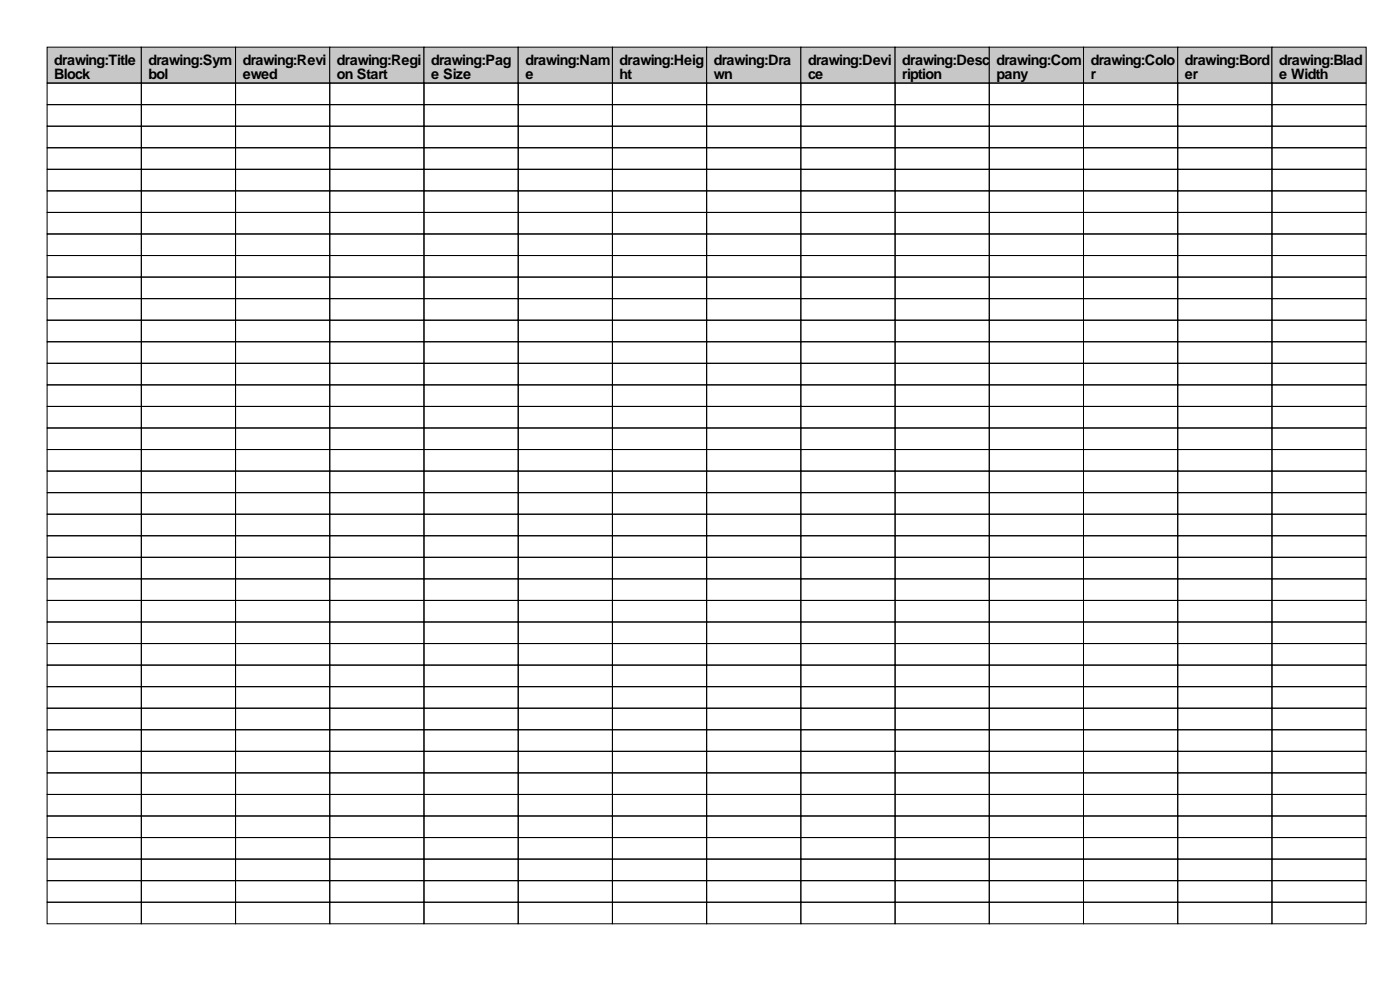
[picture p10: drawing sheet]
<svg xmlns="http://www.w3.org/2000/svg" width="297mm" height="210mm" viewBox="0 0 297 210" stroke-linecap="round" stroke-linejoin="round" font-family="sans-serif">
<defs><g id="words">
<g font-size="3">
<text x="11.5" y="13.7">drawing:Title</text>
<text x="11.5" y="16.8">Block</text>
<text x="31.5" y="13.7">drawing:Sym</text>
<text x="31.5" y="16.8">bol</text>
<text x="51.5" y="13.7">drawing:Revi</text>
<text x="51.5" y="16.8">ewed</text>
<text x="71.5" y="13.7">drawing:Regi</text>
<text x="71.5" y="16.8">on Start</text>
<text x="91.5" y="13.7">drawing:Pag</text>
<text x="91.5" y="16.8">e Size</text>
<text x="111.5" y="13.7">drawing:Nam</text>
<text x="111.5" y="16.8">e</text>
<text x="131.5" y="13.7">drawing:Heig</text>
<text x="131.5" y="16.8">ht</text>
<text x="151.5" y="13.7">drawing:Dra</text>
<text x="151.5" y="16.8">wn</text>
<text x="171.5" y="13.7">drawing:Devi</text>
<text x="171.5" y="16.8">ce</text>
<text x="191.5" y="13.7">drawing:Desc</text>
<text x="191.5" y="16.8">ription</text>
<text x="211.5" y="13.7">drawing:Com</text>
<text x="211.5" y="16.8">pany</text>
<text x="231.5" y="13.7">drawing:Colo</text>
<text x="231.5" y="16.8">r</text>
<text x="251.5" y="13.7">drawing:Bord</text>
<text x="251.5" y="16.8">er</text>
<text x="271.5" y="13.7">drawing:Blad</text>
<text x="271.5" y="16.8">e Width</text>
</g>
</g></defs>
<g fill="#c7c7c7" stroke="#000" stroke-width=".21">
<path d="M10 10h20v7.6h-20z"/>
<path d="M30 10h20v7.6h-20z"/>
<path d="M50 10h20v7.6h-20z"/>
<path d="M70 10h20v7.6h-20z"/>
<path d="M90 10h20v7.6h-20z"/>
<path d="M110 10h20v7.6h-20z"/>
<path d="M130 10h20v7.6h-20z"/>
<path d="M150 10h20v7.6h-20z"/>
<path d="M170 10h20v7.6h-20z"/>
<path d="M190 10h20v7.6h-20z"/>
<path d="M210 10h20v7.6h-20z"/>
<path d="M230 10h20v7.6h-20z"/>
<path d="M250 10h20v7.6h-20z"/>
<path d="M270 10h20v7.6h-20z"/>
</g>
<g fill="none" stroke="#000" stroke-width=".21">
<path d="M10 17.6h20v4.6h-20zM30 17.6h20v4.6h-20zM50 17.6h20v4.6h-20zM70 17.6h20v4.6h-20zM90 17.6h20v4.6h-20zM110 17.6h20v4.6h-20zM130 17.6h20v4.6h-20zM150 17.6h20v4.6h-20zM170 17.6h20v4.6h-20zM190 17.6h20v4.6h-20zM210 17.6h20v4.6h-20zM230 17.6h20v4.6h-20z"/>
<path d="M250 17.6h20v4.6h-20zM270 17.6h20v4.6h-20zM10 22.2h20v4.6h-20zM10 26.8h20v4.5h-20zM10 31.3h20v4.6h-20zM10 35.9h20v4.6h-20zM30 22.2h20v4.6h-20zM30 26.8h20v4.5h-20zM30 31.3h20v4.6h-20zM30 35.9h20v4.6h-20zM50 22.2h20v4.6h-20zM50 26.8h20v4.5h-20z"/>
<path d="M50 31.3h20v4.6h-20zM50 35.9h20v4.6h-20zM70 22.2h20v4.6h-20zM70 26.8h20v4.5h-20zM70 31.3h20v4.6h-20zM70 35.9h20v4.6h-20zM90 22.2h20v4.6h-20zM90 26.8h20v4.5h-20zM90 31.3h20v4.6h-20zM90 35.9h20v4.6h-20zM110 22.2h20v4.6h-20zM110 26.8h20v4.5h-20z"/>
<path d="M110 31.3h20v4.6h-20zM110 35.9h20v4.6h-20zM130 22.2h20v4.6h-20zM130 26.8h20v4.5h-20zM130 31.3h20v4.6h-20zM130 35.9h20v4.6h-20zM150 22.2h20v4.6h-20zM150 26.8h20v4.5h-20zM150 31.3h20v4.6h-20zM150 35.9h20v4.6h-20zM170 22.2h20v4.6h-20zM170 26.8h20v4.5h-20z"/>
<path d="M170 31.3h20v4.6h-20zM170 35.9h20v4.6h-20zM190 22.2h20v4.6h-20zM190 26.8h20v4.5h-20zM190 31.3h20v4.6h-20zM190 35.9h20v4.6h-20zM210 22.2h20v4.6h-20zM210 26.8h20v4.5h-20zM210 31.3h20v4.6h-20zM210 35.9h20v4.6h-20zM230 22.2h20v4.6h-20zM230 26.8h20v4.5h-20z"/>
<path d="M230 31.3h20v4.6h-20zM230 35.9h20v4.6h-20zM250 22.2h20v4.6h-20zM250 26.8h20v4.5h-20zM250 31.3h20v4.6h-20zM250 35.9h20v4.6h-20zM270 22.2h20v4.6h-20zM270 26.8h20v4.5h-20zM270 31.3h20v4.6h-20zM270 35.9h20v4.6h-20zM10 40.5h20v4.6h-20zM10 45.1h20v4.5h-20z"/>
<path d="M10 49.6h20v4.6h-20zM10 54.2h20v4.6h-20zM10 58.8h20v4.5h-20zM30 40.5h20v4.6h-20zM30 45.1h20v4.5h-20zM30 49.6h20v4.6h-20zM30 54.2h20v4.6h-20zM30 58.8h20v4.5h-20zM50 40.5h20v4.6h-20zM50 45.1h20v4.5h-20zM50 49.6h20v4.6h-20zM50 54.2h20v4.6h-20z"/>
<path d="M50 58.8h20v4.5h-20zM70 40.5h20v4.6h-20zM70 45.1h20v4.5h-20zM70 49.6h20v4.6h-20zM70 54.2h20v4.6h-20zM70 58.8h20v4.5h-20zM90 40.5h20v4.6h-20zM90 45.1h20v4.5h-20zM90 49.6h20v4.6h-20zM90 54.2h20v4.6h-20zM90 58.8h20v4.5h-20zM110 40.5h20v4.6h-20z"/>
<path d="M110 45.1h20v4.5h-20zM110 49.6h20v4.6h-20zM110 54.2h20v4.6h-20zM110 58.8h20v4.5h-20zM130 40.5h20v4.6h-20zM130 45.1h20v4.5h-20zM130 49.6h20v4.6h-20zM130 54.2h20v4.6h-20zM130 58.8h20v4.5h-20zM150 40.5h20v4.6h-20zM150 45.1h20v4.5h-20zM150 49.6h20v4.6h-20z"/>
<path d="M150 54.2h20v4.6h-20zM150 58.8h20v4.5h-20zM170 40.5h20v4.6h-20zM170 45.1h20v4.5h-20zM170 49.6h20v4.6h-20zM170 54.2h20v4.6h-20zM170 58.8h20v4.5h-20zM190 40.5h20v4.6h-20zM190 45.1h20v4.5h-20zM190 49.6h20v4.6h-20zM190 54.2h20v4.6h-20zM190 58.8h20v4.5h-20z"/>
<path d="M210 40.5h20v4.6h-20zM210 45.1h20v4.5h-20zM210 49.6h20v4.6h-20zM210 54.2h20v4.6h-20zM210 58.8h20v4.5h-20zM230 40.5h20v4.6h-20zM230 45.1h20v4.5h-20zM230 49.6h20v4.6h-20zM230 54.2h20v4.6h-20zM230 58.8h20v4.5h-20zM250 40.5h20v4.6h-20zM250 45.1h20v4.5h-20z"/>
<path d="M250 49.6h20v4.6h-20zM250 54.2h20v4.6h-20zM250 58.8h20v4.5h-20zM270 40.5h20v4.6h-20zM270 45.1h20v4.5h-20zM270 49.6h20v4.6h-20zM270 54.2h20v4.6h-20zM270 58.8h20v4.5h-20zM10 63.3h20v4.6h-20zM10 67.9h20v4.6h-20zM10 72.5h20v4.6h-20zM10 77.1h20v4.5h-20z"/>
<path d="M30 63.3h20v4.6h-20zM30 67.9h20v4.6h-20zM30 72.5h20v4.6h-20zM30 77.1h20v4.5h-20zM50 63.3h20v4.6h-20zM50 67.9h20v4.6h-20zM50 72.5h20v4.6h-20zM50 77.1h20v4.5h-20zM70 63.3h20v4.6h-20zM70 67.9h20v4.6h-20zM70 72.5h20v4.6h-20zM70 77.1h20v4.5h-20z"/>
<path d="M90 63.3h20v4.6h-20zM90 67.9h20v4.6h-20zM90 72.5h20v4.6h-20zM90 77.1h20v4.5h-20zM110 63.3h20v4.6h-20zM110 67.9h20v4.6h-20zM110 72.5h20v4.6h-20zM110 77.1h20v4.5h-20zM130 63.3h20v4.6h-20zM130 67.9h20v4.6h-20zM130 72.5h20v4.6h-20zM130 77.1h20v4.5h-20z"/>
<path d="M150 63.3h20v4.6h-20zM150 67.9h20v4.6h-20zM150 72.5h20v4.6h-20zM150 77.1h20v4.5h-20zM170 63.3h20v4.6h-20zM170 67.9h20v4.6h-20zM170 72.5h20v4.6h-20zM170 77.1h20v4.5h-20zM190 63.3h20v4.6h-20zM190 67.9h20v4.6h-20zM190 72.5h20v4.6h-20zM190 77.1h20v4.5h-20z"/>
<path d="M210 63.3h20v4.6h-20zM210 67.9h20v4.6h-20zM210 72.5h20v4.6h-20zM210 77.1h20v4.5h-20zM230 63.3h20v4.6h-20zM230 67.9h20v4.6h-20zM230 72.5h20v4.6h-20zM230 77.1h20v4.5h-20zM250 63.3h20v4.6h-20zM250 67.9h20v4.6h-20zM250 72.5h20v4.6h-20zM250 77.1h20v4.5h-20z"/>
<path d="M270 63.3h20v4.6h-20zM270 67.9h20v4.6h-20zM270 72.5h20v4.6h-20zM270 77.1h20v4.5h-20zM10 81.6h20v4.6h-20zM10 86.2h20v4.6h-20zM10 90.8h20v4.5h-20zM10 95.3h20v4.6h-20zM10 99.9h20v4.6h-20zM30 81.6h20v4.6h-20zM30 86.2h20v4.6h-20zM30 90.8h20v4.5h-20z"/>
<path d="M30 95.3h20v4.6h-20zM30 99.9h20v4.6h-20zM50 81.6h20v4.6h-20zM50 86.2h20v4.6h-20zM50 90.8h20v4.5h-20zM50 95.3h20v4.6h-20zM50 99.9h20v4.6h-20zM70 81.6h20v4.6h-20zM70 86.2h20v4.6h-20zM70 90.8h20v4.5h-20zM70 95.3h20v4.6h-20zM70 99.9h20v4.6h-20z"/>
<path d="M90 81.6h20v4.6h-20zM90 86.2h20v4.6h-20zM90 90.8h20v4.5h-20zM90 95.3h20v4.6h-20zM90 99.9h20v4.6h-20zM110 81.6h20v4.6h-20zM110 86.2h20v4.6h-20zM110 90.8h20v4.5h-20zM110 95.3h20v4.6h-20zM110 99.9h20v4.6h-20zM130 81.6h20v4.6h-20zM130 86.2h20v4.6h-20z"/>
<path d="M130 90.8h20v4.5h-20zM130 95.3h20v4.6h-20zM130 99.9h20v4.6h-20zM150 81.6h20v4.6h-20zM150 86.2h20v4.6h-20zM150 90.8h20v4.5h-20zM150 95.3h20v4.6h-20zM150 99.9h20v4.6h-20zM170 81.6h20v4.6h-20zM170 86.2h20v4.6h-20zM170 90.8h20v4.5h-20zM170 95.3h20v4.6h-20z"/>
<path d="M170 99.9h20v4.6h-20zM190 81.6h20v4.6h-20zM190 86.2h20v4.6h-20zM190 90.8h20v4.5h-20zM190 95.3h20v4.6h-20zM190 99.9h20v4.6h-20zM210 81.6h20v4.6h-20zM210 86.2h20v4.6h-20zM210 90.8h20v4.5h-20zM210 95.3h20v4.6h-20zM210 99.9h20v4.6h-20zM230 81.6h20v4.6h-20z"/>
<path d="M230 86.2h20v4.6h-20zM230 90.8h20v4.5h-20zM230 95.3h20v4.6h-20zM230 99.9h20v4.6h-20zM250 81.6h20v4.6h-20zM250 86.2h20v4.6h-20zM250 90.8h20v4.5h-20zM250 95.3h20v4.6h-20zM250 99.9h20v4.6h-20zM270 81.6h20v4.6h-20zM270 86.2h20v4.6h-20zM270 90.8h20v4.5h-20z"/>
<path d="M270 95.3h20v4.6h-20zM270 99.9h20v4.6h-20zM10 104.5h20v4.6h-20zM10 109.1h20v4.5h-20zM10 113.6h20v4.6h-20zM10 118.2h20v4.6h-20zM30 104.5h20v4.6h-20zM30 109.1h20v4.5h-20zM30 113.6h20v4.6h-20zM30 118.2h20v4.6h-20zM50 104.5h20v4.6h-20zM50 109.1h20v4.5h-20z"/>
<path d="M50 113.6h20v4.6h-20zM50 118.2h20v4.6h-20zM70 104.5h20v4.6h-20zM70 109.1h20v4.5h-20zM70 113.6h20v4.6h-20zM70 118.2h20v4.6h-20zM90 104.5h20v4.6h-20zM90 109.1h20v4.5h-20zM90 113.6h20v4.6h-20zM90 118.2h20v4.6h-20zM110 104.5h20v4.6h-20zM110 109.1h20v4.5h-20z"/>
<path d="M110 113.6h20v4.6h-20zM110 118.2h20v4.6h-20zM130 104.5h20v4.6h-20zM130 109.1h20v4.5h-20zM130 113.6h20v4.6h-20zM130 118.2h20v4.6h-20zM150 104.5h20v4.6h-20zM150 109.1h20v4.5h-20zM150 113.6h20v4.6h-20zM150 118.2h20v4.6h-20zM170 104.5h20v4.6h-20zM170 109.1h20v4.5h-20z"/>
<path d="M170 113.6h20v4.6h-20zM170 118.2h20v4.6h-20zM190 104.5h20v4.6h-20zM190 109.1h20v4.5h-20zM190 113.6h20v4.6h-20zM190 118.2h20v4.6h-20zM210 104.5h20v4.6h-20zM210 109.1h20v4.5h-20zM210 113.6h20v4.6h-20zM210 118.2h20v4.6h-20zM230 104.5h20v4.6h-20zM230 109.1h20v4.5h-20z"/>
<path d="M230 113.6h20v4.6h-20zM230 118.2h20v4.6h-20zM250 104.5h20v4.6h-20zM250 109.1h20v4.5h-20zM250 113.6h20v4.6h-20zM250 118.2h20v4.6h-20zM270 104.5h20v4.6h-20zM270 109.1h20v4.5h-20zM270 113.6h20v4.6h-20zM270 118.2h20v4.6h-20zM10 122.8h20v4.5h-20zM10 127.3h20v4.6h-20z"/>
<path d="M10 131.9h20v4.6h-20zM10 136.5h20v4.6h-20zM30 122.8h20v4.5h-20zM30 127.3h20v4.6h-20zM30 131.9h20v4.6h-20zM30 136.5h20v4.6h-20zM50 122.8h20v4.5h-20zM50 127.3h20v4.6h-20zM50 131.9h20v4.6h-20zM50 136.5h20v4.6h-20zM70 122.8h20v4.5h-20zM70 127.3h20v4.6h-20z"/>
<path d="M70 131.9h20v4.6h-20zM70 136.5h20v4.6h-20zM90 122.8h20v4.5h-20zM90 127.3h20v4.6h-20zM90 131.9h20v4.6h-20zM90 136.5h20v4.6h-20zM110 122.8h20v4.5h-20zM110 127.3h20v4.6h-20zM110 131.9h20v4.6h-20zM110 136.5h20v4.6h-20zM130 122.8h20v4.5h-20zM130 127.3h20v4.6h-20z"/>
<path d="M130 131.9h20v4.6h-20zM130 136.5h20v4.6h-20zM150 122.8h20v4.5h-20zM150 127.3h20v4.6h-20zM150 131.9h20v4.6h-20zM150 136.5h20v4.6h-20zM170 122.8h20v4.5h-20zM170 127.3h20v4.6h-20zM170 131.9h20v4.6h-20zM170 136.5h20v4.6h-20zM190 122.8h20v4.5h-20zM190 127.3h20v4.6h-20z"/>
<path d="M190 131.9h20v4.6h-20zM190 136.5h20v4.6h-20zM210 122.8h20v4.5h-20zM210 127.3h20v4.6h-20zM210 131.9h20v4.6h-20zM210 136.5h20v4.6h-20zM230 122.8h20v4.5h-20zM230 127.3h20v4.6h-20zM230 131.9h20v4.6h-20zM230 136.5h20v4.6h-20zM250 122.8h20v4.5h-20zM250 127.3h20v4.6h-20z"/>
<path d="M250 131.9h20v4.6h-20zM250 136.5h20v4.6h-20zM270 122.8h20v4.5h-20zM270 127.3h20v4.6h-20zM270 131.9h20v4.6h-20zM270 136.5h20v4.6h-20zM10 141.1h20v4.5h-20zM10 145.6h20v4.6h-20zM10 150.2h20v4.6h-20zM10 154.8h20v4.6h-20zM10 159.4h20v4.5h-20zM30 141.1h20v4.5h-20z"/>
<path d="M30 145.6h20v4.6h-20zM30 150.2h20v4.6h-20zM30 154.8h20v4.6h-20zM30 159.4h20v4.5h-20zM50 141.1h20v4.5h-20zM50 145.6h20v4.6h-20zM50 150.2h20v4.6h-20zM50 154.8h20v4.6h-20zM50 159.4h20v4.5h-20zM70 141.1h20v4.5h-20zM70 145.6h20v4.6h-20zM70 150.2h20v4.6h-20z"/>
<path d="M70 154.8h20v4.6h-20zM70 159.4h20v4.5h-20zM90 141.1h20v4.5h-20zM90 145.6h20v4.6h-20zM90 150.2h20v4.6h-20zM90 154.8h20v4.6h-20zM90 159.4h20v4.5h-20zM110 141.1h20v4.5h-20zM110 145.6h20v4.6h-20zM110 150.2h20v4.6h-20zM110 154.8h20v4.6h-20zM110 159.4h20v4.5h-20z"/>
<path d="M130 141.1h20v4.5h-20zM130 145.6h20v4.6h-20zM130 150.2h20v4.6h-20zM130 154.8h20v4.6h-20zM130 159.4h20v4.5h-20zM150 141.1h20v4.5h-20zM150 145.6h20v4.6h-20zM150 150.2h20v4.6h-20zM150 154.8h20v4.6h-20zM150 159.4h20v4.5h-20zM170 141.1h20v4.5h-20zM170 145.6h20v4.6h-20z"/>
<path d="M170 150.2h20v4.6h-20zM170 154.8h20v4.6h-20zM170 159.4h20v4.5h-20zM190 141.1h20v4.5h-20zM190 145.6h20v4.6h-20zM190 150.2h20v4.6h-20zM190 154.8h20v4.6h-20zM190 159.4h20v4.5h-20zM210 141.1h20v4.5h-20zM210 145.6h20v4.6h-20zM210 150.2h20v4.6h-20zM210 154.8h20v4.6h-20z"/>
<path d="M210 159.4h20v4.5h-20zM230 141.1h20v4.5h-20zM230 145.6h20v4.6h-20zM230 150.2h20v4.6h-20zM230 154.8h20v4.6h-20zM230 159.4h20v4.5h-20zM250 141.1h20v4.5h-20zM250 145.6h20v4.6h-20zM250 150.2h20v4.6h-20zM250 154.8h20v4.6h-20zM250 159.4h20v4.5h-20zM270 141.1h20v4.5h-20z"/>
<path d="M270 145.6h20v4.6h-20zM270 150.2h20v4.6h-20zM270 154.8h20v4.6h-20zM270 159.4h20v4.5h-20zM10 163.9h20v4.6h-20zM10 168.5h20v4.6h-20zM10 173.1h20v4.5h-20zM10 177.6h20v4.6h-20zM30 163.9h20v4.6h-20zM30 168.5h20v4.6h-20zM30 173.1h20v4.5h-20zM30 177.6h20v4.6h-20z"/>
<path d="M50 163.9h20v4.6h-20zM50 168.5h20v4.6h-20zM50 173.1h20v4.5h-20zM50 177.6h20v4.6h-20zM70 163.9h20v4.6h-20zM70 168.5h20v4.6h-20zM70 173.1h20v4.5h-20zM70 177.6h20v4.6h-20zM90 163.9h20v4.6h-20zM90 168.5h20v4.6h-20zM90 173.1h20v4.5h-20zM90 177.6h20v4.6h-20z"/>
<path d="M110 163.9h20v4.6h-20zM110 168.5h20v4.6h-20zM110 173.1h20v4.5h-20zM110 177.6h20v4.6h-20zM130 163.9h20v4.6h-20zM130 168.5h20v4.6h-20zM130 173.1h20v4.5h-20zM130 177.6h20v4.6h-20zM150 163.9h20v4.6h-20zM150 168.5h20v4.6h-20zM150 173.1h20v4.5h-20zM150 177.6h20v4.6h-20z"/>
<path d="M170 163.9h20v4.6h-20zM170 168.5h20v4.6h-20zM170 173.1h20v4.5h-20zM170 177.6h20v4.6h-20zM190 163.9h20v4.6h-20zM190 168.5h20v4.6h-20zM190 173.1h20v4.5h-20zM190 177.6h20v4.6h-20zM210 163.9h20v4.6h-20zM210 168.5h20v4.6h-20zM210 173.1h20v4.5h-20zM210 177.6h20v4.6h-20z"/>
<path d="M230 163.9h20v4.6h-20zM230 168.5h20v4.6h-20zM230 173.1h20v4.5h-20zM230 177.6h20v4.6h-20zM250 163.9h20v4.6h-20zM250 168.5h20v4.6h-20zM250 173.1h20v4.5h-20zM250 177.6h20v4.6h-20zM270 163.9h20v4.6h-20zM270 168.5h20v4.6h-20zM270 173.1h20v4.5h-20zM270 177.6h20v4.6h-20z"/>
<path d="M10 182.2h20v4.6h-20zM10 186.8h20v4.6h-20zM10 191.4h20v4.5h-20zM30 182.2h20v4.6h-20zM30 186.8h20v4.6h-20zM30 191.4h20v4.5h-20zM50 182.2h20v4.6h-20zM50 186.8h20v4.6h-20zM50 191.4h20v4.5h-20zM70 182.2h20v4.6h-20zM70 186.8h20v4.6h-20zM70 191.4h20v4.5h-20z"/>
<path d="M90 182.2h20v4.6h-20zM90 186.8h20v4.6h-20zM90 191.4h20v4.5h-20zM110 182.2h20v4.6h-20zM110 186.8h20v4.6h-20zM110 191.4h20v4.5h-20zM130 182.2h20v4.6h-20zM130 186.8h20v4.6h-20zM130 191.4h20v4.5h-20zM150 182.2h20v4.6h-20zM150 186.8h20v4.6h-20zM150 191.4h20v4.5h-20z"/>
<path d="M170 182.2h20v4.6h-20zM170 186.8h20v4.6h-20zM170 191.4h20v4.5h-20zM190 182.2h20v4.6h-20zM190 186.8h20v4.6h-20zM190 191.4h20v4.5h-20zM210 182.2h20v4.6h-20zM210 186.8h20v4.6h-20zM210 191.4h20v4.5h-20zM230 182.2h20v4.6h-20zM230 186.8h20v4.6h-20zM230 191.4h20v4.5h-20z"/>
<path d="M250 182.2h20v4.6h-20zM250 186.8h20v4.6h-20zM250 191.4h20v4.5h-20zM270 182.2h20v4.6h-20zM270 186.8h20v4.6h-20zM270 191.4h20v4.5h-20z"/>
</g>
<use href="#words"/>
</svg>
